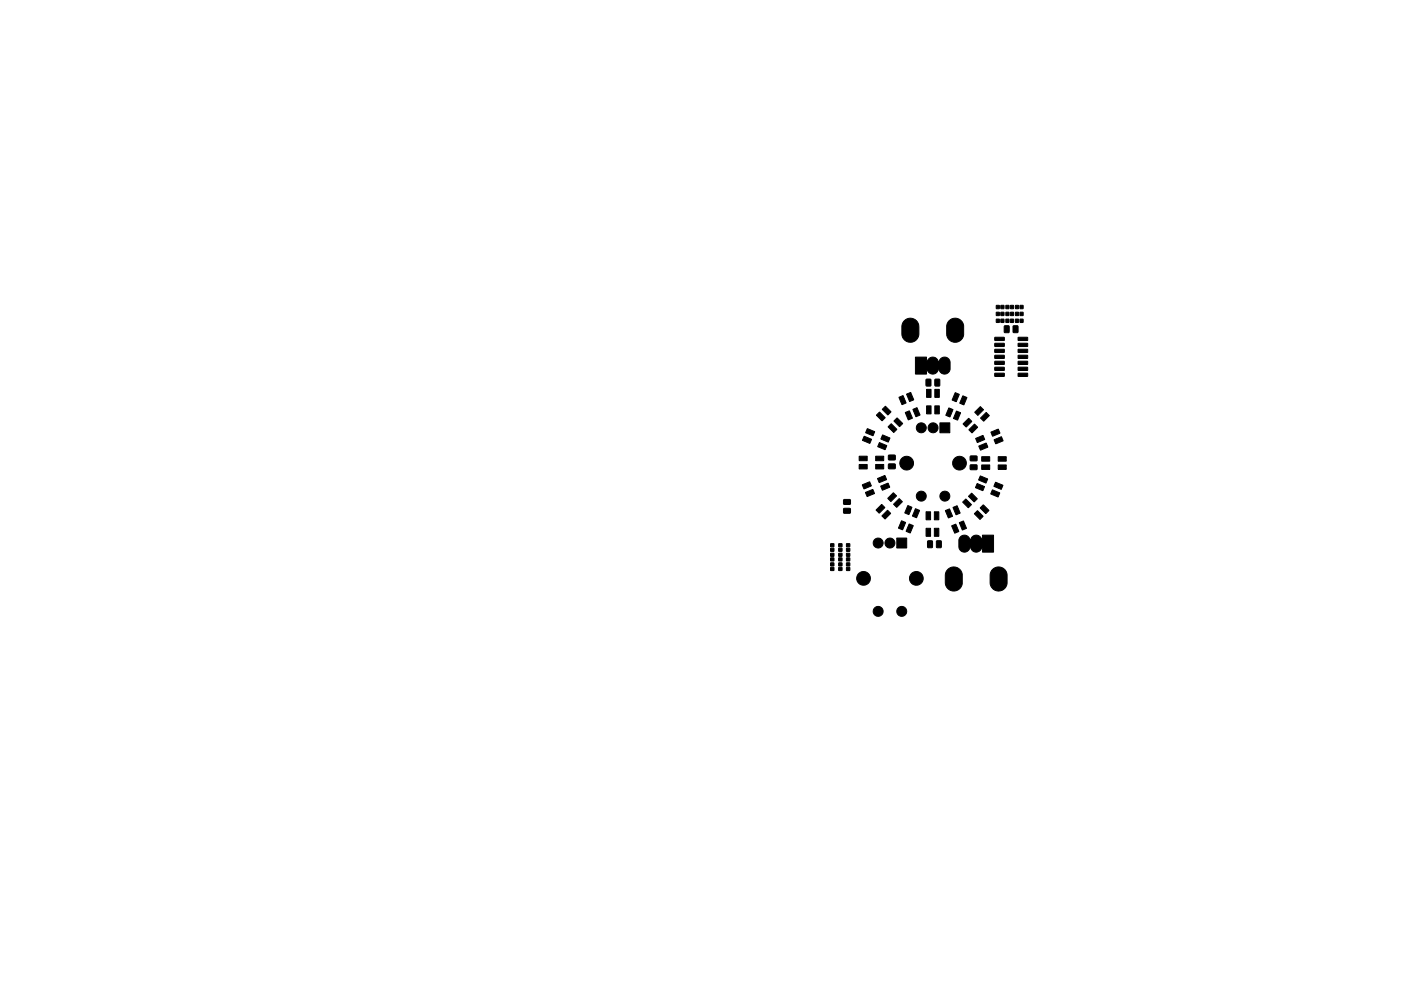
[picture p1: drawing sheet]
<svg xmlns="http://www.w3.org/2000/svg" width="297mm" height="210mm" viewBox="0 0 297 210" stroke-linecap="round" stroke-linejoin="round" font-family="sans-serif">
<g fill="#000" stroke="#000" stroke-width=".21">
<path d="M191.7 68a1.8 1.8 0 0 1 2-.4 1.8 1.8 0 0 1 1.1 1.6v1.7a1.8 1.8 0 0 1-1.8 1.7 1.8 1.8 0 0 1-1.8-1.7v-1.9zM194.1 75.8h2.3l.2 .7a1.31 1.31 0 0 1 1.3-.7 1.31 1.31 0 0 1 1.1 .9 1.23 1.23 0 0 1 1.3-.9 1.23 1.23 0 0 1 1.1 1.1v1.3a1.25 1.25 0 0 1-1.1 1.1 1.25 1.25 0 0 1-1.3-.9 1.32 1.32 0 0 1-1.2 1 1.32 1.32 0 0 1-1.3-.8l-.1 .8h-2.3zM201.2 68a1.8 1.8 0 0 1 2-.4 1.8 1.8 0 0 1 1.1 1.6v1.7a1.8 1.8 0 0 1-1.8 1.7 1.8 1.8 0 0 1-1.8-1.7v-1.9zM211.2 67.7h.7v.7h-.7zM211.2 66.3h.7v.6h-.7zM211.2 64.8h.7v.7h-.7zM212.2 67.7h.6v.7h-.6zM212.2 66.3h.6v.6h-.6zM212.2 64.8h.6v.7h-.6zM210.9 79.2h2v.6l-1.9 .1zM210.9 77.9h2v.6l-1.9 .1zM210.9 76.7l2-.1v.6l-1.9 .1z"/>
<path d="M210.9 75.4h2v.6l-1.9 .1zM210.9 74.1h2v.6l-1.9 .1zM210.9 72.9l2-.1v.6l-1.9 .1zM210.9 71.6h2v.6l-1.9 .1zM213 69.2h.9v1.4l-1-.1zM213.3 67.7h.6v.7h-.6zM213.3 66.3h.6v.6h-.6zM213.3 64.8h.6v.7h-.6zM214.2 67.7h.7v.7h-.7zM214.2 66.3h.7v.6h-.7zM214.2 64.8h.7v.7h-.7zM214.8 69.2h1v1.4l-1-.1z"/>
<path d="M215.3 67.7h.6v.7h-.6zM215.3 66.3h.6v.6h-.6zM215.3 64.8h.6v.7h-.6zM216.3 67.7h.6v.7h-.6zM216.3 66.3h.6v.6h-.6zM216.3 64.8h.6v.7h-.6zM215.9 79.2h1.9l.1 .6-2 .1zM215.9 77.9h1.9l.1 .6-2 .1zM215.9 76.7l1.9-.1 .1 .6-2 .1zM215.9 75.4h1.9l.1 .6-2 .1zM215.9 74.1h1.9l.1 .6-2 .1zM215.9 72.9l1.9-.1 .1 .6-2 .1z"/>
<path d="M215.9 71.6h1.9l.1 .6-2 .1zM182.2 98.5h1.7v1h-1.7zM182.2 96.8h1.7v.9h-1.7zM183.2 92.5l1.6 .7-.4 .9-1.5-.7zM183.9 90.9l1.6 .7-.4 .9-1.6-.7zM185.7 98.5h1.7v1h-1.7zM185.7 96.8h1.7v.9h-1.7zM185.8 88.1l.7-.7 1.2 1.2-.7 .7zM186.5 93.9l1.5 .6-.3 .9-1.6-.6zM187.1 92.3l1.6 .6-.4 .9-1.5-.6zM187 86.9l.7-.7 1.2 1.2-.6 .7zM188.4 98.5l1.3-.1 .1 1h-1.4z"/>
<path d="M188.4 96.6h1.3l.1 .9-1.4 .1zM189 89.9l1.2 1.2-.7 .7-1.2-1.2zM189.5 89.3l.7-.6 1.2 1.2-.7 .6zM190.6 84.3l.9-.4 .6 1.6-.9 .4zM191.9 87.5l.9-.3 .7 1.5-.9 .4zM192.2 83.6l.9-.3 .6 1.5-.8 .4zM193.5 86.9l.9-.4 .7 1.6-.9 .3zM196.4 80.5h1l-.1 1.4-1-.1zM196.5 86.1h.9v1.7h-.9zM196.5 82.6h.9v1.7h-.9zM198.2 80.5h1v1.4l-1-.1zM198.2 86.1h1v1.7h-1z"/>
<path d="M198.2 82.6h1v1.7h-1zM199.3 89.7h2.1v2.1h-2.1zM201.2 86.5l.9 .4-.7 1.6-.9-.4zM202.5 83.3l.9 .4-.7 1.5-.8-.3zM202.8 87.2l.9 .4-.7 1.5-.9-.3zM204.1 84l.9 .3-.6 1.6-.9-.4zM205.4 88.7l.7 .7-1.3 1.2-.6-.7zM205.7 98.7l1.4-.1v1h-1.3zM205.7 96.8h1.4v.9l-1.3 .1zM206.6 90l.7 .6-1.2 1.3-.7-.7zM206.7 87.5l1.2-1.2 .6 .6-1.2 1.2zM206.8 93l1.6-.6 .4 .9-1.6 .6z"/>
<path d="M207.5 94.6l1.6-.6 .4 .9-1.6 .6zM207.9 88.7l1.2-1.2 .7 .7-1.2 1.2zM208.1 98.6h1.7v1h-1.7zM208.1 96.9h1.7v.9h-1.7zM210.1 91.7l1.6-.7 .3 .9-1.6 .7zM210.8 93.3l1.5-.7 .4 .9-1.6 .7zM211.6 98.6h1.7v1h-1.7zM211.6 96.9h1.7v.9h-1.7zM176.1 119.4h.7v.7h-.7zM176.1 118.4h.7v.6h-.7zM176.1 117.4h.7v.6h-.7zM176.1 116.3h.7v.7h-.7z"/>
<path d="M176.1 115.4h.7v.6h-.7zM177.8 119.4h.7v.7h-.7zM177.8 118.4h.7v.6h-.7zM177.8 117.4h.7v.6h-.7zM177.8 116.3h.7v.7h-.7zM177.8 115.4h.7v.6h-.7zM179.5 119.4h.7v.7h-.7zM179.5 118.4h.7v.6h-.7zM179.5 117.4h.7v.6h-.7zM179.5 116.3h.7v.7h-.7zM179.5 115.4h.7v.6h-.7zM178.9 107.9h1.3l.1 .9-1.4 .1z"/>
<path d="M178.9 106h1.3l.1 .9-1.4 .1zM182.8 102.9l1.6-.7 .3 .9-1.5 .6zM183.5 104.5l1.6-.7 .3 .9-1.6 .7zM186.9 107l.7 .7-1.2 1.2-.7-.7zM186 101.5l1.6-.6 .4 .9-1.6 .6zM186.7 103.1l1.6-.6 .4 .9-1.6 .6zM188.2 108.3l.6 .6-1.2 1.2-.6-.6zM188.2 105.7l1.2-1.2 .7 .7-1.2 1.2zM189.4 107l1.3-1.2 .6 .7-1.2 1.2zM191.1 110.5l.9 .4-.6 1.5-.9-.3zM190.1 114.2h2.1v2.1h-2.1zM192.5 107.3l.9 .3-.7 1.6-.9-.4z"/>
<path d="M192.8 111.2l.8 .3-.6 1.6-.9-.4zM194.1 107.9l.9 .4-.7 1.6-.9-.4zM196.3 112.1h1v1.7h-1zM196.3 108.6h1v1.7h-1zM196.7 114.8h1l-.1 1.4-.9-.1zM198.1 112.1h.9v1.7h-.9zM198.1 108.6h.9v1.7h-.9zM198.6 114.8h1l-.1 1.4-.9-.1zM200.4 108.3l.9-.3 .7 1.5-.9 .4zM201.8 111.6l.8-.4 .7 1.6-.9 .3zM202 107.7l.9-.4 .7 1.6-.9 .3zM203.4 110.9l.9-.4 .6 1.6-.9 .4z"/>
<path d="M204.1 106.5l.7-.6 1.2 1.2-.7 .6zM203.6 113.9a1.41 1.41 0 0 1 2.1 .6 1.32 1.32 0 0 1 1.2-1 1.32 1.32 0 0 1 1.3 .8l.1-.8h2.3v3.6h-2.3l-.1-.7a1.31 1.31 0 0 1-1.3 .7 1.31 1.31 0 0 1-1.2-.9 1.23 1.23 0 0 1-1.3 .9 1.23 1.23 0 0 1-1.1-1.1v-1.5zM205.3 105.3l.7-.7 1.2 1.2-.7 .7zM207.2 108.3l1.2 1.2-.6 .7-1.2-1.2zM207.2 102.6l1.5 .6-.3 .9-1.6-.6zM207.8 101l1.6 .6-.3 .9-1.6-.7zM208.5 107.1l1.2 1.2-.7 .7-1.2-1.2zM210.4 103.9l1.6 .7-.4 .9-1.6-.7zM211.1 102.3l1.5 .7-.3 .8-1.6-.6zM176.1 120.4h.7v.6h-.7zM177.8 120.4h.7v.6h-.7zM179.5 120.4h.7v.6h-.7z"/>
<path d="M200.9 120.8a1.8 1.8 0 0 1 2-.4 1.8 1.8 0 0 1 1.1 1.6v1.7a1.8 1.8 0 0 1-1.8 1.7 1.8 1.8 0 0 1-1.8-1.7v-2zM210.4 120.8a1.8 1.8 0 0 1 2-.4 1.8 1.8 0 0 1 1.1 1.6v1.7a1.8 1.8 0 0 1-1.8 1.7 1.8 1.8 0 0 1-1.8-1.7v-2z"/>
<circle cx="192.2" cy="98.3" r="1.46"/>
<circle cx="195.3" cy="90.8" r="1.06"/>
<circle cx="197.8" cy="90.8" r="1.06"/>
<circle cx="203.4" cy="98.3" r="1.46"/>
<circle cx="186.2" cy="115.2" r="1.06"/>
<circle cx="188.7" cy="115.2" r="1.06"/>
<circle cx="195.3" cy="105.3" r="1.06"/>
<circle cx="200.3" cy="105.3" r="1.06"/>
<circle cx="183.1" cy="122.7" r="1.46"/>
<circle cx="186.2" cy="129.7" r="1.06"/>
<circle cx="191.2" cy="129.7" r="1.06"/>
<circle cx="194.3" cy="122.7" r="1.46"/>
</g>
</svg>
